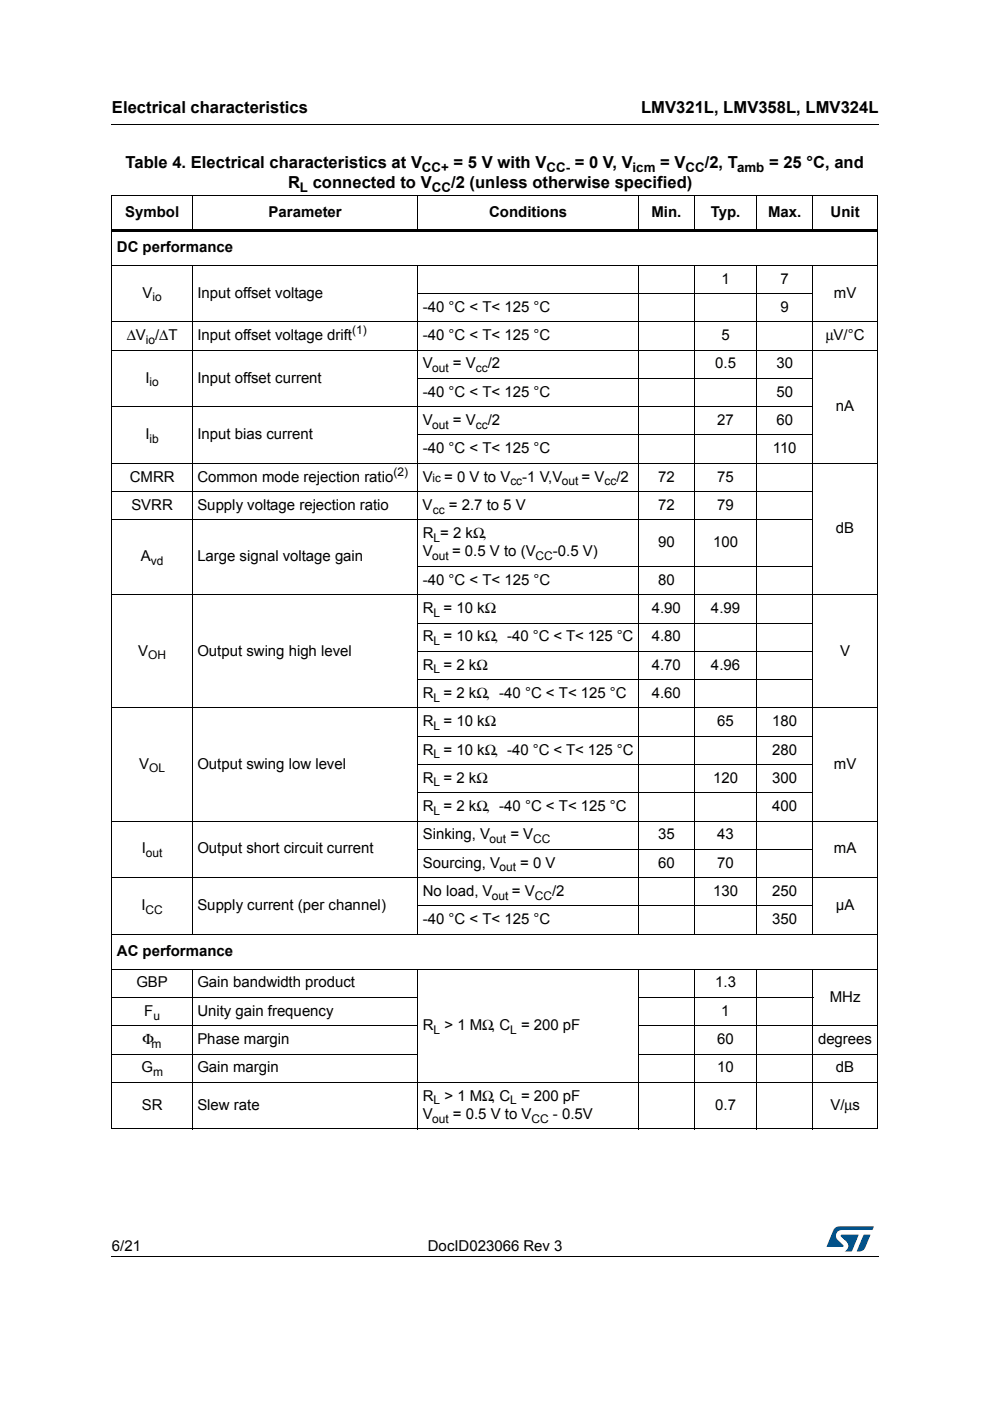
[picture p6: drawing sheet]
<svg xmlns="http://www.w3.org/2000/svg" width="210mm" height="297mm" viewBox="0 0 210 297" stroke-linecap="round" stroke-linejoin="round" font-family="sans-serif">
<defs><g id="words">
<g font-size="3.5">
<text x="23.7" y="23.9">Electrical characteristics</text>
<text x="135.9" y="23.9">LMV321L, LMV358L, LMV324L</text>
<text x="26.6" y="35.7">Table 4. Electrical characteristics at V</text>
<text x="96.2" y="35.7">= 5 V with V</text>
<text x="121.9" y="35.7">= 0 V, V</text>
<text x="140" y="35.7">= V</text>
<text x="149.4" y="35.7">/2, T</text>
<text x="163" y="35.7">= 25 °C, and</text>
<text x="61.1" y="39.9">R</text>
<text x="66.3" y="39.9">connected to V</text>
<text x="95.7" y="39.9">/2 (unless otherwise specified)</text>
</g>
<g font-size="3.2">
<text x="26.5" y="46">Symbol</text>
<text x="56.9" y="46">Parameter</text>
<text x="103.7" y="46">Conditions</text>
<text x="138.1" y="46">Min.</text>
<text x="150.7" y="46">Typ.</text>
<text x="162.9" y="46">Max.</text>
<text x="176.1" y="46">Unit</text>
<text x="24.8" y="53.4">DC performance</text>
<text x="30.2" y="63.1">V</text>
<text x="41.8" y="63.1">Input offset voltage</text>
<text x="153" y="60.1">1</text>
<text x="165.5" y="60.1">7</text>
<text x="176.8" y="63.1">mV</text>
<text x="89.6" y="66.1">-40 °C &lt; T&lt; 125 °C</text>
<text x="165.5" y="66.1">9</text>
<text x="26.9" y="72.1">ΔV /ΔT</text>
<text x="41.8" y="72.1">Input offset voltage drift</text>
<text x="89.6" y="72.1">-40 °C &lt; T&lt; 125 °C</text>
<text x="153" y="72.1">5</text>
<text x="175.1" y="72.1">μV/°C</text>
<text x="30.8" y="81.1">I</text>
<text x="41.8" y="81.1">Input offset current</text>
<text x="89.6" y="78.1">V</text>
<text x="96" y="78.1">= V</text>
<text x="103.4" y="78.1">/2</text>
<text x="151.6" y="78.1">0.5</text>
<text x="164.6" y="78.1">30</text>
<text x="89.6" y="84.1">-40 °C &lt; T&lt; 125 °C</text>
<text x="164.6" y="84.1">50</text>
<text x="177.2" y="87.1">nA</text>
<text x="30.8" y="93.1">I</text>
<text x="41.8" y="93.1">Input bias current</text>
<text x="89.6" y="90.1">V</text>
<text x="96" y="90.1">= V</text>
<text x="103.4" y="90.1">/2</text>
<text x="152.1" y="90.1">27</text>
<text x="164.6" y="90.1">60</text>
<text x="89.6" y="96.1">-40 °C &lt; T&lt; 125 °C</text>
<text x="163.9" y="96.1">110</text>
<text x="27.5" y="102.1">CMRR</text>
<text x="41.8" y="102.1">Common mode rejection ratio</text>
<text x="89.6" y="102.1">V</text>
<text x="94.2" y="102.1">= 0 V to V</text>
<text x="110.7" y="102.1">-1 V,V</text>
<text x="123.3" y="102.1">= V</text>
<text x="130.7" y="102.1">/2</text>
<text x="139.5" y="102.1">72</text>
<text x="152.1" y="102.1">75</text>
<text x="27.9" y="108.1">SVRR</text>
<text x="41.9" y="108.1">Supply voltage rejection ratio</text>
<text x="89.6" y="108.1">V</text>
<text x="95.2" y="108.1">= 2.7 to 5 V</text>
<text x="139.5" y="108.1">72</text>
<text x="152.1" y="108.1">79</text>
<text x="177.2" y="113.1">dB</text>
<text x="29.9" y="119">A</text>
<text x="41.8" y="119">Large signal voltage gain</text>
<text x="89.6" y="114.1">R = 2 kΩ,</text>
<text x="89.6" y="118">V</text>
<text x="95.8" y="118">= 0.5 V to (V</text>
<text x="117.2" y="118">-0.5 V)</text>
<text x="139.5" y="116.1">90</text>
<text x="151.2" y="116.1">100</text>
<text x="89.6" y="124">-40 °C &lt; T&lt; 125 °C</text>
<text x="139.5" y="124">80</text>
<text x="89.6" y="130">R = 10 kΩ</text>
<text x="138.2" y="130">4.90</text>
<text x="150.7" y="130">4.99</text>
<text x="89.6" y="136">R = 10 kΩ, -40 °C &lt; T&lt; 125 °C</text>
<text x="138.2" y="136">4.80</text>
<text x="29.3" y="139">V</text>
<text x="41.8" y="139">Output swing high level</text>
<text x="89.6" y="142">R = 2 kΩ</text>
<text x="138.2" y="142">4.70</text>
<text x="150.7" y="142">4.96</text>
<text x="178.1" y="139">V</text>
<text x="89.6" y="148">R = 2 kΩ, -40 °C &lt; T&lt; 125 °C</text>
<text x="138.2" y="148">4.60</text>
<text x="89.6" y="154">R = 10 kΩ</text>
<text x="152.1" y="154">65</text>
<text x="163.7" y="154">180</text>
<text x="89.6" y="160">R = 10 kΩ, -40 °C &lt; T&lt; 125 °C</text>
<text x="163.7" y="160">280</text>
<text x="29.5" y="163">V</text>
<text x="41.8" y="163">Output swing low level</text>
<text x="89.6" y="166">R = 2 kΩ</text>
<text x="151.2" y="166">120</text>
<text x="163.7" y="166">300</text>
<text x="176.8" y="163">mV</text>
<text x="89.6" y="172">R = 2 kΩ, -40 °C &lt; T&lt; 125 °C</text>
<text x="163.7" y="172">400</text>
<text x="89.6" y="178">Sinking, V</text>
<text x="108.2" y="178">= V</text>
<text x="139.5" y="178">35</text>
<text x="152.1" y="178">43</text>
<text x="30.1" y="181">I</text>
<text x="41.8" y="181">Output short circuit current</text>
<text x="89.6" y="184">Sourcing, V</text>
<text x="110.3" y="184">= 0 V</text>
<text x="139.5" y="184">60</text>
<text x="152.1" y="184">70</text>
<text x="176.8" y="181">mA</text>
<text x="89.6" y="189.9">No load, V</text>
<text x="108.5" y="189.9">= V</text>
<text x="117.1" y="189.9">/2</text>
<text x="151.2" y="189.9">130</text>
<text x="163.7" y="189.9">250</text>
<text x="30" y="193">I</text>
<text x="41.8" y="193">Supply current (per channel)</text>
<text x="89.6" y="196">-40 °C &lt; T&lt; 125 °C</text>
<text x="163.7" y="196">350</text>
<text x="177.2" y="193">µA</text>
<text x="24.8" y="202.6">AC performance</text>
<text x="28.9" y="209.4">GBP</text>
<text x="41.8" y="209.4">Gain bandwidth product</text>
<text x="151.6" y="209.4">1.3</text>
<text x="30.6" y="215.3">F</text>
<text x="41.8" y="215.3">Unity gain frequency</text>
<text x="152.9" y="215.3">1</text>
<text x="175.9" y="212.4">MHz</text>
<text x="30.2" y="221.4">Φ</text>
<text x="41.8" y="221.4">Phase margin</text>
<text x="89.6" y="218.4">R</text>
<text x="94.2" y="218.4">&gt; 1 MΩ, C</text>
<text x="110.5" y="218.4">= 200 pF</text>
<text x="152" y="221.4">60</text>
<text x="173.4" y="221.4">degrees</text>
<text x="30" y="227.4">G</text>
<text x="41.8" y="227.4">Gain margin</text>
<text x="152.1" y="227.4">10</text>
<text x="177.3" y="227.4">dB</text>
<text x="89.6" y="233.3">R</text>
<text x="94.2" y="233.3">&gt; 1 MΩ, C</text>
<text x="110.5" y="233.3">= 200 pF</text>
<text x="30.1" y="235.3">SR</text>
<text x="41.8" y="235.3">Slew rate</text>
<text x="89.6" y="237.2">V</text>
<text x="96" y="237.2">= 0.5 V to V</text>
<text x="117.2" y="237.2">- 0.5V</text>
<text x="151.6" y="235.3">0.7</text>
<text x="176.1" y="235.3">V/μs</text>
<text x="23.7" y="265.1">6/21</text>
<text x="90.7" y="265.1">DocID023066 Rev 3</text>
</g>
<g font-size="2.8">
<text x="63.6" y="40.8">L</text>
<text x="89.5" y="36.6">CC+</text>
<text x="91.6" y="40.8">CC</text>
<text x="115.9" y="36.6">CC-</text>
<text x="134.1" y="36.6">icm</text>
<text x="145.4" y="36.6">CC</text>
<text x="156.3" y="36.6">amb</text>
</g>
<g font-size="2.5">
<text x="32.3" y="63.9">io</text>
<text x="74.7" y="70.8">(1)</text>
<text x="30.9" y="72.9">io</text>
<text x="31.7" y="81.9">io</text>
<text x="91.6" y="78.9">out</text>
<text x="100.9" y="78.9">cc</text>
<text x="31.7" y="93.9">ib</text>
<text x="91.6" y="90.9">out</text>
<text x="100.9" y="90.9">cc</text>
<text x="83.4" y="100.8">(2)</text>
<text x="91.7" y="102.1">ic</text>
<text x="108.2" y="102.9">cc</text>
<text x="119.1" y="102.9">out</text>
<text x="128.2" y="102.9">cc</text>
<text x="91.8" y="108.9">cc</text>
<text x="32" y="119.8">vd</text>
<text x="91.6" y="118.8">out</text>
<text x="91.9" y="114.9">L</text>
<text x="113.6" y="118.8">CC</text>
<text x="91.9" y="130.8">L</text>
<text x="91.9" y="136.8">L</text>
<text x="31.4" y="139.8">OH</text>
<text x="91.9" y="142.8">L</text>
<text x="91.9" y="148.8">L</text>
<text x="91.9" y="154.8">L</text>
<text x="91.9" y="160.8">L</text>
<text x="31.6" y="163.8">OL</text>
<text x="91.9" y="166.8">L</text>
<text x="91.9" y="172.8">L</text>
<text x="103.8" y="178.8">out</text>
<text x="113" y="178.8">CC</text>
<text x="30.9" y="181.8">out</text>
<text x="105.9" y="184.7">out</text>
<text x="104.3" y="190.8">out</text>
<text x="113.4" y="190.8">CC</text>
<text x="30.9" y="193.7">CC</text>
<text x="32.5" y="216.2">u</text>
<text x="91.9" y="219.2">L</text>
<text x="108.2" y="219.2">L</text>
<text x="32.2" y="222.1">m</text>
<text x="32.4" y="228.2">m</text>
<text x="91.6" y="238">out</text>
<text x="91.9" y="234.1">L</text>
<text x="108.2" y="234.1">L</text>
<text x="112.7" y="238">CC</text>
</g>
</g></defs>
<path d="M23.6 26.2l.1 .2zM23.6 266.3l.1 .1z" fill="#000"/>
<path d="M23.7 26.3h162.6M23.7 266.3h162.6" fill="none" stroke="#000" stroke-width=".21"/>
<path d="M175.3 260h10v5.3h-10z" fill="#fff"/>
<g fill="#005189">
<path d="M176.9 260.5l1-.5 7.4 .1-.4 .7h-6.4a1.31 1.31 0 0 0-1.2 1.1 1.31 1.31 0 0 0 .8 1.4l.7 .7v.3l-3.5 .1z"/>
<path d="M183.1 261.8h1.4l-.6 1.6a2.16 2.16 0 0 1-1.3 1.9l-.9-.1z"/>
<path d="M178.3 261.8l3.7 .1-1.3 3.3-1.6 .1a1.43 1.43 0 0 0 .6-1.7l-1.4-1.4z"/>
</g>
<g fill="none" stroke="#000" stroke-width=".21">
<path d="M23.6 41.4h162.6M23.6 56.2h162.6M23.7 41.5v197.8M40.8 41.3v7.8M40.8 56.2v142M88.6 41.3v7.8M88.6 56.2v142M135.4 41.3v7.8M135.4 56.2v142M147.2 41.3v7.8M147.2 56.2v142M160.5 41.3v7.8"/>
<path d="M160.5 56.2v142M172.3 41.3v7.8M172.3 56.2v142M186.1 41.5v197.8M23.6 68.2h162.6M23.6 74.2h162.6M88.5 62.3h83.9M23.6 86.2h148.8M23.6 98.2h162.6M88.5 80.2h83.9M88.5 92.2h83.9M23.6 104.2h148.8"/>
<path d="M23.6 110.2h148.8M23.6 126.1h162.6M88.5 120.1h83.9M88.5 132.1h83.9M88.5 138.1h83.9M23.6 150.1h162.6M88.5 144.1h83.9M88.5 156.1h83.9M23.6 174.1h162.6M88.5 162.1h83.9M88.5 168.1h83.9M23.6 186.1h162.6"/>
<path d="M23.6 198.1h162.6M88.5 180.1h83.9M88.5 192.1h83.9M23.6 205.5h162.6M23.6 211.5h65.1M23.6 217.5h65.1M40.8 205.4v34M88.6 205.4v34M135.3 211.5h37.1M135.3 217.5h50.9M135.4 205.4v34M147.2 205.4v34"/>
<path d="M160.5 205.4v34M172.3 205.4v34M23.6 223.5h65.1M23.6 229.5h162.6M23.6 239.4h162.6M135.3 223.5h50.9"/>
</g>
<path d="M23.6 48.6h162.6v.5h-162.6z" fill="#000"/>
<use href="#words"/>
</svg>
